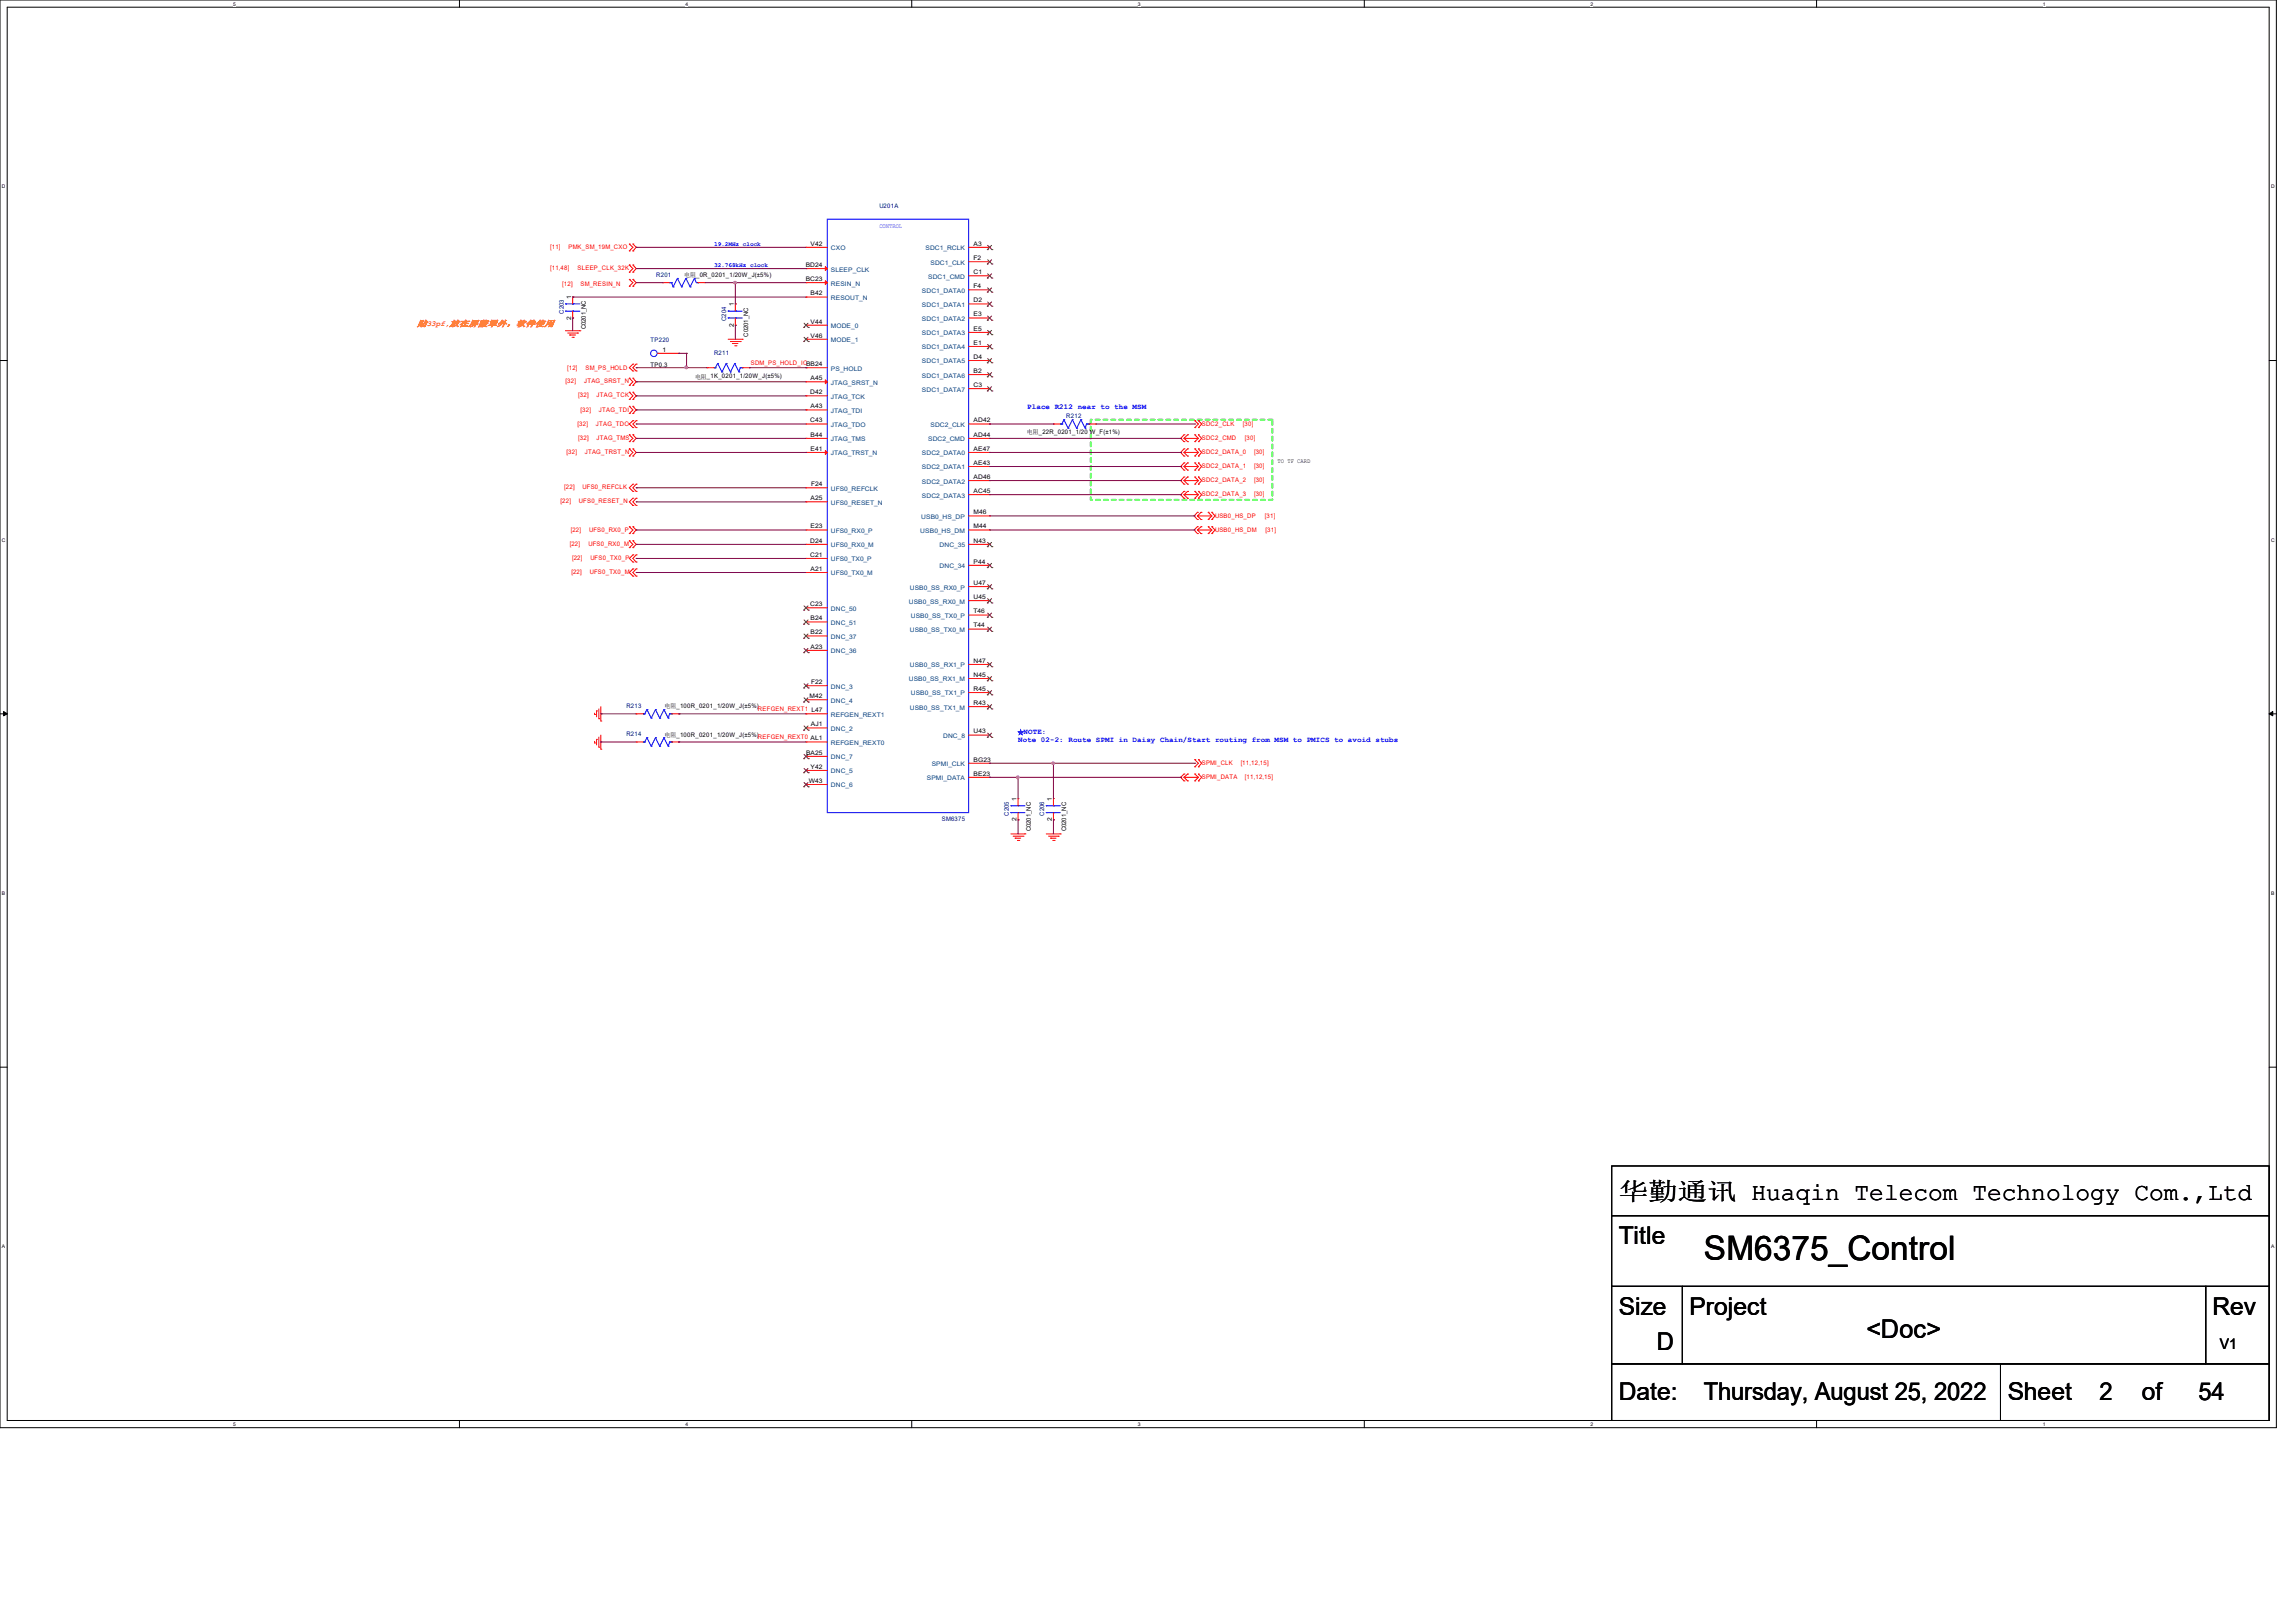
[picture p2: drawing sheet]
<svg xmlns="http://www.w3.org/2000/svg" width="297mm" height="210mm" viewBox="0 0 297 210" stroke-linecap="round" stroke-linejoin="round" font-family="sans-serif">
<defs><g id="words">
<text font-size="4.4" x="220.4" y="163">SM6375_Control</text>
<text font-size="3.3" x="241.4" y="173.1">&lt;Doc&gt;</text>
<g font-size="3.2">
<text x="209.4" y="155.2">华勤通讯 Huaqin Telecom Technology Com.,Ltd</text>
<text x="209.4" y="161">Title</text>
<text x="209.4" y="170.2">Size</text>
<text x="218.6" y="170.2">Project</text>
<text x="286.2" y="170.2">Rev</text>
<text x="214.3" y="174.8">D</text>
<text x="209.4" y="181.1">Date:</text>
<text x="220.4" y="181.1">Thursday, August 25, 2022</text>
<text x="259.7" y="181.1">Sheet</text>
<text x="271.6" y="181.1">2</text>
<text x="277.1" y="181.1">of</text>
<text x="284.4" y="181.1">54</text>
</g>
<text font-size="1.9" x="287.2" y="174.5">V1</text>
<text font-size="1.1" fill="#ff8000" x="54" y="42.2">贴33pf,放在屏蔽罩外，软件使用</text>
<g font-size="1" fill="#00f">
<text x="132.9" y="52.9">Place R212 near to the MSM</text>
<text x="132.4" y="95">NOTE:</text>
<text x="131.7" y="96">Note 02-2: Route SPMI in Daisy Chain/Start routing from MSM to PMICS to avoid stubs</text>
</g>
<g font-size=".8" fill="#00f">
<text x="113.8" y="29.5">CONTROL</text>
<text x="92.4" y="31.8">19.2MHz clock</text>
<text x="92.4" y="34.5">32.768kHz clock</text>
<text x="131.7" y="95">★</text>
</g>
<g font-size=".8" fill="#000080">
<text x="113.8" y="26.9">U201A</text>
<text x="84.9" y="35.9">R201</text>
<text x="72.9" y="40.6" transform="rotate(-90 72.9 40.6)">C203</text>
<text x="93.9" y="41.5" transform="rotate(-90 93.9 41.5)">C204</text>
<text x="84.2" y="44.2">TP220</text>
<text x="92.4" y="45.9">R211</text>
<text x="137.9" y="54.1">R212</text>
<text x="81" y="91.6">R213</text>
<text x="81" y="95.2">R214</text>
<text x="121.8" y="106.3">SM6375</text>
<text x="130.5" y="105.5" transform="rotate(-90 130.5 105.5)">C205</text>
<text x="135.1" y="105.5" transform="rotate(-90 135.1 105.5)">C206</text>
</g>
<g font-size=".8" fill="#f00">
<text x="71.2" y="32.2">[11]</text>
<text x="71.2" y="35">[11,48]</text>
<text x="73.5" y="32.2">PMK_SM_19M_CXO</text>
<text x="74.7" y="35">SLEEP_CLK_32K</text>
<text x="72.7" y="37">[12]</text>
<text x="75.1" y="37">SM_RESIN_N</text>
<text x="73.4" y="47.9">[12]</text>
<text x="75.7" y="47.9">SM_PS_HOLD</text>
<text x="97.1" y="47.2">SDM_PS_HOLD_ICBB24</text>
<text x="73.2" y="49.6">[32]</text>
<text x="74.8" y="51.4">[32]</text>
<text x="75.1" y="53.3">[32]</text>
<text x="75.6" y="49.6">JTAG_SRST_N</text>
<text x="77.2" y="51.4">JTAG_TCK</text>
<text x="77.5" y="53.3">JTAG_TDI</text>
<text x="73.3" y="58.8">[32]</text>
<text x="74.7" y="55.1">[32]</text>
<text x="74.8" y="56.9">[32]</text>
<text x="75.7" y="58.8">JTAG_TRST_N</text>
<text x="77.1" y="55.1">JTAG_TDO</text>
<text x="77.2" y="56.9">JTAG_TMS</text>
<text x="155.5" y="55.1">SDC2_CLK</text>
<text x="155.5" y="58.8">SDC2_DATA_0</text>
<text x="155.5" y="56.9">SDC2_CMD</text>
<text x="160.8" y="55.1">[30]</text>
<text x="161" y="56.9">[30]</text>
<text x="162.2" y="58.8">[30]</text>
<text x="72.5" y="65.1">[22]</text>
<text x="73" y="63.3">[22]</text>
<text x="74.9" y="65.1">UFS0_RESET_N</text>
<text x="75.4" y="63.3">UFS0_REFCLK</text>
<text x="155.5" y="62.4">SDC2_DATA_2</text>
<text x="155.5" y="60.6">SDC2_DATA_1</text>
<text x="155.5" y="64.2">SDC2_DATA_3</text>
<text x="162.2" y="62.4">[30]</text>
<text x="162.2" y="60.6">[30]</text>
<text x="162.2" y="64.2">[30]</text>
<text x="73.7" y="70.7">[22]</text>
<text x="73.8" y="68.8">[22]</text>
<text x="76.1" y="70.7">UFS0_RX0_M</text>
<text x="76.2" y="68.8">UFS0_RX0_P</text>
<text x="157.2" y="67">USB0_HS_DP</text>
<text x="157.2" y="68.8">USB0_HS_DM</text>
<text x="163.6" y="67">[31]</text>
<text x="163.7" y="68.8">[31]</text>
<text x="73.9" y="74.3">[22]</text>
<text x="74" y="72.5">[22]</text>
<text x="76.3" y="74.3">UFS0_TX0_M</text>
<text x="76.4" y="72.5">UFS0_TX0_P</text>
<text x="98" y="95.6">REFGEN_REXT0 AL1</text>
<text x="98" y="92">REFGEN_REXT1 L47</text>
<text x="155.5" y="100.8">SPMI_DATA</text>
<text x="155.5" y="99">SPMI_CLK</text>
<text x="160.5" y="99">[11,12,15]</text>
<text x="161" y="100.8">[11,12,15]</text>
</g>
<g font-size=".8">
<text x="88.5" y="35.8">电阻_0R_0201_1/20W_J(±5%)</text>
<text x="104.2" y="34.5">BD24</text>
<text x="104.9" y="31.8">V42</text>
<text x="125.9" y="31.8">A3</text>
<text x="125.9" y="33.7">F2</text>
<text x="125.9" y="35.5">C1</text>
<text x="73.9" y="41.4" transform="rotate(-90 73.9 41.4)">2</text>
<text x="73.9" y="38.7" transform="rotate(-90 73.9 38.7)">1</text>
<text x="94.9" y="39.6" transform="rotate(-90 94.9 39.6)">1</text>
<text x="104.2" y="36.4">BC23</text>
<text x="104.9" y="38.2">B42</text>
<text x="104.9" y="41.9">V44</text>
<text x="125.9" y="37.3">F4</text>
<text x="125.9" y="39.1">D2</text>
<text x="125.9" y="40.9">E3</text>
<text x="75.8" y="42.6" transform="rotate(-90 75.8 42.6)">C0201_NC</text>
<text x="84.2" y="47.5">TP0.3</text>
<text x="85.7" y="45.5">1</text>
<text x="94.9" y="42.2" transform="rotate(-90 94.9 42.2)">2</text>
<text x="96.8" y="43.6" transform="rotate(-90 96.8 43.6)">C0201_NC</text>
<text x="104.9" y="43.7">V46</text>
<text x="125.9" y="42.8">E5</text>
<text x="125.9" y="44.6">E1</text>
<text x="125.9" y="46.4">D4</text>
<text x="89.9" y="49">电阻_1K_0201_1/20W_J(±5%)</text>
<text x="104.8" y="51">D42</text>
<text x="104.9" y="49.2">A45</text>
<text x="104.9" y="52.8">A43</text>
<text x="125.9" y="48.3">B2</text>
<text x="125.9" y="50.1">C3</text>
<text x="104.8" y="54.7">C43</text>
<text x="104.9" y="56.5">B44</text>
<text x="104.9" y="58.3">E41</text>
<text x="125.9" y="54.7">AD42</text>
<text x="125.9" y="56.5">AD44</text>
<text x="125.9" y="58.3">AE47</text>
<text x="132.8" y="56.2">电阻_22R_0201_1/20 W_F(±1%)</text>
<text x="165.3" y="59.9">TO TF CARD</text>
<text x="104.9" y="64.7">A25</text>
<text x="104.9" y="62.9">F24</text>
<text x="125.9" y="60.2">AE43</text>
<text x="125.9" y="62">AD46</text>
<text x="125.9" y="63.8">AC45</text>
<text x="104.8" y="70.2">D24</text>
<text x="104.9" y="68.4">E23</text>
<text x="125.9" y="68.4">M44</text>
<text x="125.9" y="70.2">N43</text>
<text x="125.9" y="66.5">M46</text>
<text x="104.8" y="72">C21</text>
<text x="104.9" y="73.9">A21</text>
<text x="125.9" y="72.9">P44</text>
<text x="125.9" y="75.7">U47</text>
<text x="125.9" y="77.5">U45</text>
<text x="104.8" y="78.4">C23</text>
<text x="104.9" y="80.3">B24</text>
<text x="104.9" y="82.1">B22</text>
<text x="104.9" y="83.9">A23</text>
<text x="125.9" y="79.4">T46</text>
<text x="125.9" y="81.2">T44</text>
<text x="104.9" y="88.5">F22</text>
<text x="125.9" y="85.8">N47</text>
<text x="125.9" y="87.6">N45</text>
<text x="125.9" y="89.4">R45</text>
<text x="86" y="91.7">电阻_100R_0201_1/20W_J(±5%)</text>
<text x="86" y="95.3">电阻_100R_0201_1/20W_J(±5%)</text>
<text x="104.7" y="90.3">M42</text>
<text x="104.9" y="94">AJ1</text>
<text x="125.9" y="91.2">R43</text>
<text x="125.9" y="94.9">U43</text>
<text x="104.3" y="97.7">BA25</text>
<text x="104.7" y="101.3">W43</text>
<text x="104.9" y="99.5">Y42</text>
<text x="125.9" y="98.5">BG23</text>
<text x="125.9" y="100.4">BE23</text>
<text x="131.5" y="106.3" transform="rotate(-90 131.5 106.3)">2</text>
<text x="131.5" y="103.6" transform="rotate(-90 131.5 103.6)">1</text>
<text x="133.3" y="107.6" transform="rotate(-90 133.3 107.6)">C0201_NC</text>
<text x="136.1" y="106.3" transform="rotate(-90 136.1 106.3)">2</text>
<text x="136.1" y="103.6" transform="rotate(-90 136.1 103.6)">1</text>
<text x="137.9" y="107.6" transform="rotate(-90 137.9 107.6)">C0201_NC</text>
</g>
<g font-size=".8" fill="#004080">
<text x="107.5" y="32.4">CXO</text>
<text x="107.5" y="35.1">SLEEP_CLK</text>
<text x="119.7" y="32.4">SDC1_RCLK</text>
<text x="120.4" y="34.2">SDC1_CLK</text>
<text x="107.5" y="37">RESIN_N</text>
<text x="107.5" y="38.8">RESOUT_N</text>
<text x="119.3" y="37.9">SDC1_DATA0</text>
<text x="119.3" y="39.7">SDC1_DATA1</text>
<text x="119.3" y="41.5">SDC1_DATA2</text>
<text x="120.1" y="36.1">SDC1_CMD</text>
<text x="107.5" y="42.5">MODE_0</text>
<text x="107.5" y="44.3">MODE_1</text>
<text x="107.5" y="48">PS_HOLD</text>
<text x="119.3" y="43.4">SDC1_DATA3</text>
<text x="119.3" y="45.2">SDC1_DATA4</text>
<text x="119.3" y="47">SDC1_DATA5</text>
<text x="107.5" y="49.8">JTAG_SRST_N</text>
<text x="107.5" y="51.6">JTAG_TCK</text>
<text x="107.5" y="53.4">JTAG_TDI</text>
<text x="119.3" y="48.9">SDC1_DATA6</text>
<text x="119.3" y="50.7">SDC1_DATA7</text>
<text x="107.5" y="55.2">JTAG_TDO</text>
<text x="107.5" y="57.1">JTAG_TMS</text>
<text x="107.5" y="58.9">JTAG_TRST_N</text>
<text x="119.3" y="58.9">SDC2_DATA0</text>
<text x="120.1" y="57.1">SDC2_CMD</text>
<text x="120.4" y="55.2">SDC2_CLK</text>
<text x="107.5" y="63.5">UFS0_REFCLK</text>
<text x="107.5" y="65.3">UFS0_RESET_N</text>
<text x="119.3" y="60.7">SDC2_DATA1</text>
<text x="119.3" y="62.6">SDC2_DATA2</text>
<text x="119.3" y="64.4">SDC2_DATA3</text>
<text x="107.5" y="69">UFS0_RX0_P</text>
<text x="107.5" y="70.8">UFS0_RX0_M</text>
<text x="119" y="69">USB0_HS_DM</text>
<text x="119.2" y="67.1">USB0_HS_DP</text>
<text x="121.5" y="70.8">DNC_35</text>
<text x="107.5" y="72.6">UFS0_TX0_P</text>
<text x="107.5" y="74.5">UFS0_TX0_M</text>
<text x="117.7" y="76.3">USB0_SS_RX0_P</text>
<text x="121.5" y="73.5">DNC_34</text>
<text x="107.5" y="79">DNC_50</text>
<text x="107.5" y="80.9">DNC_51</text>
<text x="107.5" y="82.7">DNC_37</text>
<text x="117.6" y="78.1">USB0_SS_RX0_M</text>
<text x="117.7" y="81.8">USB0_SS_TX0_M</text>
<text x="117.8" y="80">USB0_SS_TX0_P</text>
<text x="107.5" y="84.5">DNC_36</text>
<text x="107.5" y="89.1">DNC_3</text>
<text x="117.6" y="88.2">USB0_SS_RX1_M</text>
<text x="117.7" y="86.4">USB0_SS_RX1_P</text>
<text x="117.8" y="90">USB0_SS_TX1_P</text>
<text x="107.5" y="94.6">DNC_2</text>
<text x="107.5" y="92.7">REFGEN_REXT1</text>
<text x="107.5" y="90.9">DNC_4</text>
<text x="117.7" y="91.8">USB0_SS_TX1_M</text>
<text x="122" y="95.5">DNC_8</text>
<text x="107.5" y="98.3">DNC_7</text>
<text x="107.5" y="100.1">DNC_5</text>
<text x="107.5" y="101.9">DNC_6</text>
<text x="107.5" y="96.4">REFGEN_REXT0</text>
<text x="119.9" y="101">SPMI_DATA</text>
<text x="120.5" y="99.1">SPMI_CLK</text>
</g>
<g font-size=".6">
<text x="30.2" y=".7">5</text>
<text x="88.7" y=".7">4</text>
<text x="147.2" y=".7">3</text>
<text x="205.7" y=".7">2</text>
<text x="264.2" y=".7">1</text>
<text x=".3" y="24.4">D</text>
<text x="293.8" y="24.4">D</text>
<text x=".3" y="70.1">C</text>
<text x="293.8" y="70.1">C</text>
<text x=".3" y="115.8">B</text>
<text x="293.8" y="115.8">B</text>
<text x=".3" y="161.5">A</text>
<text x="293.8" y="161.5">A</text>
<text x="30.2" y="184.5">5</text>
<text x="88.7" y="184.5">4</text>
<text x="147.2" y="184.5">3</text>
<text x="205.7" y="184.5">2</text>
<text x="264.2" y="184.5">1</text>
</g>
</g></defs>
<path d="M0 0h294.5v184.7h-294.5zM.9 .9h292.6v182.9h-292.6z" fill="none" stroke="#000" stroke-width=".13"/>
<g fill="#fff">
<path d="M30.2 .1h.3v.7h-.3z"/>
<path d="M30.2 183.9h.3v.8h-.3z"/>
</g>
<path d="M59.4 0v.9M59.4 183.8v.9" fill="none" stroke="#000" stroke-width=".13"/>
<g fill="#fff">
<path d="M88.7 .1h.3v.7h-.3z"/>
<path d="M88.7 183.9h.3v.8h-.3z"/>
</g>
<path d="M117.9 0v.9M117.9 183.8v.9" fill="none" stroke="#000" stroke-width=".13"/>
<g fill="#fff">
<path d="M147.2 .1h.3v.7h-.3z"/>
<path d="M147.2 183.9h.3v.8h-.3z"/>
</g>
<path d="M176.5 0v.9M176.5 183.8v.9" fill="none" stroke="#000" stroke-width=".13"/>
<g fill="#fff">
<path d="M205.7 .1h.4v.7h-.4z"/>
<path d="M205.7 183.9h.4v.8h-.4z"/>
</g>
<path d="M235 0v.9M235 183.8v.9" fill="none" stroke="#000" stroke-width=".13"/>
<g fill="#fff">
<path d="M264.2 .1h.4v.7h-.4z"/>
<path d="M264.2 183.9h.4v.8h-.4z"/>
<path d="M.3 23.8h.4v.7h-.4z"/>
<path d="M293.8 23.8h.5v.7h-.5z"/>
<path d="M.3 69.5h.4v.7h-.4z"/>
<path d="M293.8 69.5h.5v.7h-.5z"/>
</g>
<path d="M0 46.7h.9M293.5 46.7h1" fill="none" stroke="#000" stroke-width=".13"/>
<g fill="#fff">
<path d="M.3 115.2h.4v.8h-.4z"/>
<path d="M293.8 115.2h.4v.8h-.4z"/>
</g>
<path d="M0 92.4h.9M293.5 92.4h1" fill="none" stroke="#000" stroke-width=".13"/>
<path d="M.5 92.1l.4 .3-.4 .2zM293.5 92.4l.5-.3v.5z" fill="#000" stroke="#000" stroke-width=".13"/>
<g fill="#fff">
<path d="M.3 161h.3v.7h-.3z"/>
<path d="M293.8 161h.4v.7h-.4z"/>
</g>
<path d="M0 138.1h.9M293.5 138.1h1M208.5 157.3h85v9.2h-85zM208.5 150.9h85v6.4h-85zM208.5 166.5h9.1v10h-9.1zM208.5 176.5h50.3v7.3h-50.3zM217.6 166.5h67.7v10h-67.7zM258.8 176.5h34.7v7.3h-34.7zM285.3 166.5h8.2v10h-8.2z" fill="none" stroke="#000" stroke-width=".13"/>
<path d="M141.1 54.3h23.5v10.4h-23.5z" fill="none" stroke="#0f0" stroke-width=".25" stroke-dasharray=".5 .5"/>
<g fill="none" stroke="#f00" stroke-width=".13">
<path d="M74.1 38.4h.1M74.1 38.4v.9M81.4 35.2h.1M81.4 34.3h.1M81.4 32.5h.1M81.4 31.6h.1M81.4 37h.1M81.4 36.2h.1M81.4 34.3l.5 .5-.5 .4M81.4 31.6l.5 .4-.5 .5M81.4 36.2l.5 .4-.5 .4M81.9 34.3h.1"/>
<path d="M81.9 35.2h.1M81.9 31.6h.1M81.9 32.5h.1M81.9 36.2h.1M81.9 37h.1M81.9 34.3l.4 .5-.4 .4M81.9 31.6l.4 .4-.4 .5M81.9 36.2l.4 .4-.4 .4M85.7 36.6h.9M85.7 36.6h.1M90.3 36.6h.9M91.2 36.6h.1"/>
<path d="M95.1 39.3h.1M95.1 39.3v1M104.3 32h.1M104.3 34.8h.1M104.3 36.6h.1M104.3 38.4h.1M104.3 36.6h2.7M104.3 32h2.7M104.3 34.8h2.7M104.3 38.4h2.7M125.3 32h2.7M125.3 33.9h2.7"/>
<path d="M125.3 35.7h2.7M125.3 37.5h2.7M125.3 39.3h2.7M128 32h.1M128 33.9h.1M128 35.7h.1M128 37.5h.1M128 39.3h.1M73.2 42.8h1.8M73.4 43.1h1.3M73.7 43.3h.1M73.7 43.3h.8"/>
<path d="M74 43.6h.2M74.1 41.1h.1M74.1 40.3v.8M74.2 43.6h.1M74.7 43.1h.1M75 42.8h.1M81.4 49.9h.1M81.4 48.9h.1M81.4 51.7h.1M81.4 50.8h.1M81.4 57.1h.1M81.4 56.3h.1"/>
<path d="M81.4 53.5h.1M81.4 52.6h.1M81.4 59h.1M81.4 58.1h.1M81.4 48.9l.5 .5-.5 .5M81.4 50.8l.5 .4-.5 .5M81.4 56.3l.5 .4-.5 .4M81.4 52.6l.5 .4-.5 .5M81.4 58.1l.5 .4-.5 .5M81.9 47.1l-.5 .5 .5 .4M81.9 54.4l-.5 .5 .5 .4M81.9 48.9h.1"/>
<path d="M81.9 49.9h.1M81.9 50.8h.1M81.9 51.7h.1M81.9 47.1h.1M81.9 48h.1M81.9 56.3h.1M81.9 57.1h.1M81.9 52.6h.1M81.9 53.5h.1M81.9 58.1h.1M81.9 59h.1M81.9 54.4h.1"/>
<path d="M81.9 55.3h.1M81.9 48.9l.4 .5-.4 .5M81.9 50.8l.4 .4-.4 .5M81.9 56.3l.4 .4-.4 .4M81.9 52.6l.4 .4-.4 .5M81.9 58.1l.4 .4-.4 .5M82.3 47.1l-.4 .5 .4 .4M82.3 54.4l-.4 .5 .4 .4M82.3 47.1h.1M82.3 48h.1M82.3 54.4h.1M82.3 55.3h.1"/>
<path d="M85 45.7h2.8M87.8 45.7h.1M91.4 47.6h1M91.4 47.6h.1M94.2 43.9h1.8M94.5 44.2h1.3M94.7 44.4h.1M94.7 44.4h.8M95 44.7h.2M95.1 42.1h.1M95.1 41.1v1M95.2 44.7h.1"/>
<path d="M95.8 44.2h.1M96 43.9h.1M96 47.6h.9M96.9 47.6h.1M104.3 42.1h.1M104.3 43.9h.1M104.3 47.6h.1M104.3 49.4h.1M104.3 51.2h.1M104.3 53h.1M104.3 54.9h.1M104.3 56.7h.1"/>
<path d="M104.3 58.5h.1M104.3 43.9h2.7M104.3 58.5h2.7M104.3 56.7h2.7M104.3 47.6h2.7M104.3 54.9h2.7M104.3 42.1h2.7M104.3 49.4h2.7M104.3 51.2h2.7M104.3 53h2.7M125.3 58.5h2.7M125.3 56.7h2.7"/>
<path d="M125.3 54.9h2.7M125.3 41.1h2.7M125.3 43h2.7M125.3 44.8h2.7M125.3 46.7h2.7M125.3 48.5h2.7M125.3 50.3h2.7M128 41.1h.1M128 43h.1M128 44.8h.1M128 46.7h.1M128 48.5h.1"/>
<path d="M128 50.3h.1M128 54.9h.1M128 56.7h.1M128 58.5h.1M136.3 54.9h.9M136.3 54.9h.1M140.8 54.9h.9M141.7 54.9h.1M153.2 59.9l-.5 .5 .5 .4M153.2 58.1l-.5 .4 .5 .5M153.2 56.3l-.5 .4 .5 .4M153.2 58.5h1.8"/>
<path d="M153.2 56.7h1.8M153.2 59.9h.1M153.2 59h.1M153.2 58.1h.1M153.2 58.5h.1M153.2 57.1h.1M153.2 56.3h.1M153.2 56.7h.1M153.2 58.5l.4 .5M153.2 56.7l.4 .4M153.6 56.3l-.4 .4M153.6 59.9l-.4 .5"/>
<path d="M153.6 58.1l-.4 .4M153.6 59.9h.1M153.6 58.1h.1M153.6 59h.1M153.6 56.3h.1M153.6 57.1h.1M154.6 54.4h.1M154.6 55.3h.1M154.6 59.9h.1M154.6 58.1h.1M154.6 59h.1M154.6 56.3h.1"/>
<path d="M154.6 57.1h.1M154.6 54.4l.4 .5-.4 .4M154.6 59.9l.4 .5M154.6 58.1l.4 .4M154.6 56.3l.4 .4M155 54.4h.1M155 55.3h.1M155 59.9h.1M155 58.1h.1M155 59h.1M155 56.3h.1M155 57.1h.1"/>
<path d="M155 58.5l-.4 .5M155 56.7l-.4 .4M155 54.4l.4 .5-.4 .4M155 59.9l.4 .5-.4 .4M155 58.1l.4 .4-.4 .5M155 56.3l.4 .4-.4 .4M81.4 69h.1M81.4 68.2h.1M81.4 70.9h.1M81.4 70h.1M81.4 68.2l.5 .4-.5 .4M81.4 70l.5 .4-.5 .5"/>
<path d="M81.9 62.7l-.5 .4 .5 .5M81.9 64.5l-.5 .4 .5 .5M81.9 73.6l-.5 .5 .5 .4M81.9 71.8l-.5 .5 .5 .4M81.9 68.2h.1M81.9 69h.1M81.9 70h.1M81.9 70.9h.1M81.9 62.7h.1M81.9 63.6h.1M81.9 64.5h.1M81.9 65.4h.1"/>
<path d="M81.9 73.6h.1M81.9 74.5h.1M81.9 71.8h.1M81.9 72.7h.1M81.9 68.2l.4 .4-.4 .4M81.9 70l.4 .4-.4 .5M82.3 62.7l-.4 .4 .4 .5M82.3 64.5l-.4 .4 .4 .5M82.3 73.6l-.4 .5 .4 .4M82.3 71.8l-.4 .5 .4 .4M82.3 62.7h.1M82.3 63.6h.1"/>
<path d="M82.3 64.5h.1M82.3 65.4h.1M82.3 73.6h.1M82.3 74.5h.1M82.3 71.8h.1M82.3 72.7h.1M104.3 63.1h.1M104.3 64.9h.1M104.3 68.6h.1M104.3 70.4h.1M104.3 72.3h.1M104.3 74.1h.1"/>
<path d="M104.3 78.7h.1M104.3 68.6h2.7M104.3 63.1h2.7M104.3 64.9h2.7M104.3 70.4h2.7M104.3 72.3h2.7M104.3 74.1h2.7M104.3 78.7h2.7M125.3 66.8h2.7M125.3 68.6h2.7M125.3 62.2h2.7M125.3 60.4h2.7"/>
<path d="M125.3 64h2.7M125.3 70.4h2.7M125.3 73.2h2.7M125.3 75.9h2.7M125.3 77.7h2.7M125.3 79.6h2.7M128 60.4h.1M128 62.2h.1M128 64h.1M128 66.8h.1M128 68.6h.1M128 70.4h.1"/>
<path d="M128 73.2h.1M128 75.9h.1M128 77.7h.1M128 79.6h.1M153.2 61.7l-.5 .5 .5 .5M153.2 63.6l-.5 .4 .5 .5M153.2 62.2h1.8M153.2 60.4h1.8M153.2 64h1.8M153.2 62.7h.1M153.2 61.7h.1M153.2 62.2h.1"/>
<path d="M153.2 60.8h.1M153.2 60.4h.1M153.2 64.5h.1M153.2 63.6h.1M153.2 64h.1M153.2 62.2l.4 .5M153.2 60.4l.4 .4M153.2 64l.4 .5M153.6 61.7l-.4 .5M153.6 63.6l-.4 .4M153.6 61.7h.1M153.6 62.7h.1"/>
<path d="M153.6 60.8h.1M153.6 63.6h.1M153.6 64.5h.1M154.6 61.7h.1M154.6 62.7h.1M154.6 60.8h.1M154.6 63.6h.1M154.6 64.5h.1M154.6 61.7l.4 .5M154.6 63.6l.4 .4M154.9 66.3l-.4 .5 .4 .4M154.9 68.2l-.4 .4 .4 .4"/>
<path d="M154.9 66.8h1.9M154.9 68.6h1.9M154.9 67.2h.1M154.9 66.3h.1M154.9 66.8h.1M154.9 69h.1M154.9 68.2h.1M154.9 68.6h.1M154.9 66.8l.5 .4M154.9 68.6l.5 .4M155 61.7h.1M155 62.7h.1"/>
<path d="M155 60.8h.1M155 63.6h.1M155 64.5h.1M155 62.2l-.4 .5M155 60.4l-.4 .4M155 64l-.4 .5M155 61.7l.4 .5-.4 .5M155 63.6l.4 .4-.4 .5M155.4 66.3l-.5 .5M155.4 68.2l-.5 .4M155.4 66.3h.1M155.4 67.2h.1"/>
<path d="M155.4 68.2h.1M155.4 69h.1M156.3 66.3l.5 .5M156.3 68.2l.5 .4M156.3 66.3h.1M156.3 67.2h.1M156.3 68.2h.1M156.3 69h.1M156.8 66.3h.1M156.8 67.2h.1M156.8 68.2h.1M156.8 69h.1"/>
<path d="M156.8 66.8l-.5 .4M156.8 68.6l-.5 .4M156.8 66.3l.4 .5-.4 .4M156.8 68.2l.4 .4-.4 .4M76.9 92.5h.1M76.9 96.1h.1M76.9 92.3v.2M76.9 95.9v.2M77.2 92h.1M77.2 95.7h.1M77.2 92v.8M77.2 95.7v.7"/>
<path d="M77.5 93h.1M77.5 96.7h.1M77.5 91.7v1.3M77.5 95.4v1.3M77.7 93.3h.1M77.7 96.9h.1M77.7 91.4v1.9M77.7 95.1v1.8M82.3 92.4h.9M82.3 96h.9M82.3 92.4h.1M82.3 96h.1"/>
<path d="M86.9 92.4h.9M86.9 96h.9M87.8 92.4h.1M87.8 96h.1M104.3 80.5h.1M104.3 82.3h.1M104.3 84.2h.1M104.3 97.9h.1M104.3 99.7h.1M104.3 96h.1M104.3 94.2h.1M104.3 92.4h.1"/>
<path d="M104.3 90.6h.1M104.3 88.7h.1M104.3 92.4h2.7M104.3 96h2.7M104.3 80.5h2.7M104.3 82.3h2.7M104.3 84.2h2.7M104.3 97.9h2.7M104.3 99.7h2.7M104.3 94.2h2.7M104.3 90.6h2.7M104.3 88.7h2.7"/>
<path d="M125.3 81.4h2.7M125.3 86h2.7M125.3 87.8h2.7M125.3 89.6h2.7M125.3 91.4h2.7M125.3 95.1h2.7M125.3 98.8h2.7M128 81.4h.1M128 86h.1M128 87.8h.1M128 89.6h.1M128 91.4h.1"/>
<path d="M128 95.1h.1M128 98.8h.1M154.6 98.3h.1M154.6 99.2h.1M154.6 98.3l.4 .5-.4 .4M155 98.3h.1M155 99.2h.1M155 98.3l.4 .5-.4 .4M104.3 101.5h.1M104.3 101.5h2.7M125.3 100.6h2.7M128 100.6h.1"/>
<path d="M130.8 107.9h1.8M131.1 108.2h1.2M131.3 108.5h.1M131.3 108.5h.7M131.6 108.8h.2M131.7 103.3h.1M131.7 106.1h.1M131.7 103.3v1M131.7 105.2v.9M131.8 108.8h.1M132.3 108.2h.1M132.6 107.9h.1"/>
<path d="M135.3 107.9h1.9M135.6 108.2h1.3M135.9 108.5h.7M135.9 108.5h.1M136.2 108.8h.2M136.3 103.3h.1M136.3 106.1h.1M136.3 103.3v1M136.3 105.2v.9M136.4 108.8h.1M136.9 108.2h.1M137.2 107.9h.1"/>
<path d="M153.2 100.2l-.5 .4 .5 .4M153.2 100.6h1.8M153.2 101h.1M153.2 100.2h.1M153.2 100.6h.1M153.2 100.6l.4 .4M153.6 100.2l-.4 .4M153.6 100.2h.1M153.6 101h.1M154.6 100.2h.1M154.6 101h.1M154.6 100.2l.4 .4"/>
<path d="M155 100.2h.1M155 101h.1M155 100.6l-.4 .4M155 100.2l.4 .4-.4 .4"/>
</g>
<g fill="none" stroke="#00f" stroke-width=".13">
<path d="M73.2 39.3h1.8M73.2 39.3h.1M74.1 39.3h.1M86.6 36.6h.1M86.6 36.6h.3M86.9 36.6h.1M86.9 36.6l.2 .5M87.1 37.1h.1M87.6 36h.1M87.6 36l.6 1.1M87.6 36l-.5 1.1M88.2 37.1h.1"/>
<path d="M88.7 36h.1M88.7 36l.6 1.1M88.7 36l-.5 1.1M89.3 37.1h.1M89.8 36h.1M89.8 36l.3 .6M89.8 36l-.5 1.1M90.1 36.6h.1M90.1 36.6h.2M90.3 36.6h.1M107 28.4h18.3v76.8h-18.3zM73.2 40.3h1.8"/>
<path d="M73.2 40.3h.1M74.1 40.3h.1M85 45.7h.1M92.4 47.6h.1M92.5 47.6h.1M92.8 47l.6 1.1M92.8 47h.1M92.8 47l-.3 .6M93.4 48.1h.1M93.9 47l.6 1.1M93.9 47h.1M93.9 47l-.5 1.1"/>
<path d="M94.2 40.3h.1M94.2 41.1h.1M94.2 40.3h1.8M94.2 41.1h1.8M94.5 48.1h.1M95 47l.6 1.1M95 47h.1M95 47l-.5 1.1M95.1 40.3h.1M95.1 41.1h.1M95.6 48.1h.1M95.8 47.6h.1"/>
<path d="M95.8 47.6l-.2 .5M95.8 47.6h.2M96 47.6h.1M137.2 54.9h.1M137.2 54.9h.2M137.4 54.9h.1M137.6 54.3l.6 1.1M137.6 54.3h.1M137.6 54.3l-.2 .6M138.2 55.4h.1M138.7 54.3l.6 1.1M138.7 54.3h.1"/>
<path d="M138.7 54.3l-.5 1.1M139.3 55.4h.1M139.8 54.3h.1M139.8 54.3l-.5 1.1M139.8 54.3l.6 1.1M140.4 55.4h.1M140.5 54.9h.3M140.5 54.9h.1M140.5 54.9l-.1 .5M140.8 54.9h.1M83.2 92.4h.2M83.2 96h.2"/>
<path d="M83.2 92.4h.1M83.2 96h.1M83.4 92.4h.1M83.4 96h.1M83.7 91.8l.5 1.1M83.7 95.5l.5 1.1M83.7 91.8h.1M83.7 95.5h.1M83.7 91.8l-.3 .6M83.7 95.5l-.3 .5M84.2 92.9h.1M84.2 96.6h.1"/>
<path d="M84.8 91.8l.5 1.1M84.8 95.5l.5 1.1M84.8 91.8h.1M84.8 95.5h.1M84.8 91.8l-.6 1.1M84.8 95.5l-.6 1.1M85.3 92.9h.1M85.3 96.6h.1M85.9 91.8l.5 1.1M85.9 95.5l.5 1.1M85.9 91.8h.1M85.9 95.5h.1"/>
<path d="M85.9 91.8l-.6 1.1M85.9 95.5l-.6 1.1M86.4 92.9h.1M86.4 96.6h.1M86.6 92.4h.1M86.6 96h.1M86.6 92.4l-.2 .5M86.6 96l-.2 .6M86.6 92.4h.3M86.6 96h.3M86.9 92.4h.1M86.9 96h.1"/>
<path d="M130.8 104.3h.1M130.8 105.2h.1M130.8 104.3h1.8M130.8 105.2h1.8M131.7 104.3h.1M131.7 105.2h.1M135.3 104.3h1.9M135.3 105.2h1.9M135.3 104.3h.1M135.3 105.2h.1M136.3 104.3h.1M136.3 105.2h.1"/>
<circle cx="84.6" cy="45.7" r=".42"/>
</g>
<g fill="#f00" stroke="#f00" stroke-width=".13">
<path d="M106.8 34.5l.2 .3-.2 .2z"/>
<path d="M106.8 36.3l.2 .3-.2 .2z"/>
<path d="M106.8 49.1l.2 .3-.2 .3z"/>
<path d="M106.8 58.3l.2 .2-.2 .3z"/>
</g>
<g fill="none" stroke="#804000" stroke-width=".13">
<path d="M127.7 32.3h.1M127.7 34.2h.1M127.7 36h.1M127.7 37.8h.1M127.7 39.6h.1M127.8 31.8l.5 .5M127.8 33.6l.5 .6M127.8 35.4l.5 .6M127.8 37.3l.5 .5M127.8 39.1l.5 .5M128.3 31.8l-.6 .5M128.3 33.6l-.6 .6"/>
<path d="M128.3 35.4l-.6 .6M128.3 37.3l-.6 .5M128.3 39.1l-.6 .5M128.3 32.3h.1M128.3 34.2h.1M128.3 36h.1M128.3 37.8h.1M128.3 39.6h.1M104 42.4h.1M104 44.2h.1M104 41.8l.6 .6M104 43.6l.6 .6"/>
<path d="M104.5 41.8l-.5 .6M104.5 43.6l-.5 .6M104.6 42.4h.1M104.6 44.2h.1M127.7 41.4h.1M127.7 43.3h.1M127.7 45.1h.1M127.7 46.9h.1M127.7 48.8h.1M127.7 50.6h.1M127.8 40.9l.5 .5M127.8 42.8l.5 .5"/>
<path d="M127.8 44.6l.5 .5M127.8 46.4l.5 .5M127.8 48.2l.5 .6M127.8 50l.5 .6M128.3 40.9l-.6 .5M128.3 42.8l-.6 .5M128.3 44.6l-.6 .5M128.3 46.4l-.6 .5M128.3 48.2l-.6 .6M128.3 50l-.6 .6M128.3 41.4h.1M128.3 43.3h.1"/>
<path d="M128.3 45.1h.1M128.3 46.9h.1M128.3 48.8h.1M128.3 50.6h.1M104 79h.1M104 78.4l.6 .6M104.5 78.4l-.5 .6M104.6 79h.1M127.7 70.7h.1M127.7 73.4h.1M127.7 76.2h.1M127.7 78h.1"/>
<path d="M127.7 79.9h.1M127.8 70.2l.5 .5M127.8 72.9l.5 .5M127.8 75.6l.5 .6M127.8 77.5l.5 .5M127.8 79.3l.5 .6M128.3 77.5l-.6 .5M128.3 70.2l-.6 .5M128.3 72.9l-.6 .5M128.3 75.6l-.6 .6M128.3 79.3l-.6 .6M128.3 70.7h.1"/>
<path d="M128.3 73.4h.1M128.3 76.2h.1M128.3 78h.1M128.3 79.9h.1M104 80.8h.1M104 82.6h.1M104 84.5h.1M104 98.2h.1M104 100h.1M104 94.5h.1M104 90.8h.1M104 89h.1"/>
<path d="M104 80.2l.6 .6M104 82l.6 .6M104 83.9l.6 .6M104 97.6l.6 .6M104 99.4l.6 .6M104 93.9l.6 .6M104 90.3l.6 .5M104 88.5l.6 .5M104.5 80.2l-.5 .6M104.5 82l-.5 .6M104.5 83.9l-.5 .6M104.5 97.6l-.5 .6"/>
<path d="M104.5 99.4l-.5 .6M104.5 93.9l-.5 .6M104.5 90.3l-.5 .5M104.5 88.5l-.5 .5M104.6 80.8h.1M104.6 82.6h.1M104.6 84.5h.1M104.6 98.2h.1M104.6 100h.1M104.6 94.5h.1M104.6 90.8h.1M104.6 89h.1"/>
<path d="M127.7 81.7h.1M127.7 86.3h.1M127.7 88.1h.1M127.7 89.9h.1M127.7 91.7h.1M127.7 95.4h.1M127.8 81.2l.5 .5M127.8 85.7l.5 .6M127.8 87.5l.5 .6M127.8 89.4l.5 .5M127.8 91.2l.5 .5M127.8 94.9l.5 .5"/>
<path d="M128.3 81.2l-.6 .5M128.3 85.7l-.6 .6M128.3 87.5l-.6 .6M128.3 89.4l-.6 .5M128.3 91.2l-.6 .5M128.3 94.9l-.6 .5M128.3 81.7h.1M128.3 86.3h.1M128.3 88.1h.1M128.3 89.9h.1M128.3 91.7h.1M128.3 95.4h.1"/>
<path d="M104 101.8h.1M104 101.3l.6 .5M104.5 101.3l-.5 .5M104.6 101.8h.1"/>
</g>
<g fill="none" stroke="#800040" stroke-width=".13">
<path d="M74.1 38.4h30.2M74.1 38.4h.1M82.3 32h22M82.3 32h.1M82.3 36.6h3.4M82.3 34.8h22M85.7 36.6h.1M91.2 36.6h13.1M95.1 36.6h.1M95.1 39.3h.1M95.1 36.6v2.7M104.3 34.8h.1"/>
<path d="M74.1 41.1h.1M74.1 41.1v1.7M82.3 47.6h9.1M82.3 56.7h22M82.3 53h22M82.3 54.9h22M82.3 51.2h22M82.3 49.4h22M82.3 56.7h.1M82.3 53h.1M82.3 54.9h.1M82.3 47.6h.1"/>
<path d="M82.3 51.2h.1M82.3 49.4h.1M82.3 58.5h22M87.8 45.7h1M87.8 45.7h.1M88.8 45.7h.1M88.8 47.6h.1M88.8 45.7v1.9M95.1 42.1h.1M95.1 42.1v1.8M96.9 47.6h7.4M104.3 58.5h.1"/>
<path d="M104.3 47.6h.1M128 54.9h.1M128 56.7h24.7M128 58.5h24.7M128 54.9h8.3M141.7 54.9h12.9M152.7 56.7h.1M152.7 58.5h.1M154.6 54.9h.1M82.3 70.4h22M82.3 68.6h22M82.3 63.1h22"/>
<path d="M82.3 64.9h22M82.3 72.3h22M82.3 74.1h22M82.3 70.4h.1M82.3 68.6h.1M82.3 63.1h.1M82.3 64.9h.1M82.3 72.3h.1M82.3 74.1h.1M128 68.6h26.5M128 66.8h26.5M128 60.4h24.7"/>
<path d="M128 62.2h24.7M128 64h24.7M152.7 60.4h.1M152.7 62.2h.1M152.7 64h.1M154.5 68.6h.1M154.5 66.8h.1M77.7 96h4.6M77.7 92.4h4.6M77.7 96h.1M77.7 92.4h.1M87.8 96h16.5"/>
<path d="M87.8 92.4h16.5M87.8 96h.1M87.8 92.4h.1M128 98.8h.1M128 98.8h26.6M136.3 98.8h.1M136.3 98.8v4.5M154.6 98.8h.1M128 100.6h.1M128 100.6h24.7M131.7 106.1h.1M131.7 100.6h.1"/>
<path d="M131.7 100.6v2.7M131.7 106.1v1.8M136.3 106.1h.1M136.3 106.1v1.8M152.7 100.6h.1"/>
</g>
<g fill="#f0f" stroke="#f0f" stroke-width=".13">
<circle cx="88.8" cy="47.5" r=".17"/>
<circle cx="131.7" cy="100.6" r=".17"/>
<circle cx="136.2" cy="98.8" r=".17"/>
<circle cx="95.1" cy="36.6" r=".17"/>
</g>
<use href="#words"/>
</svg>
